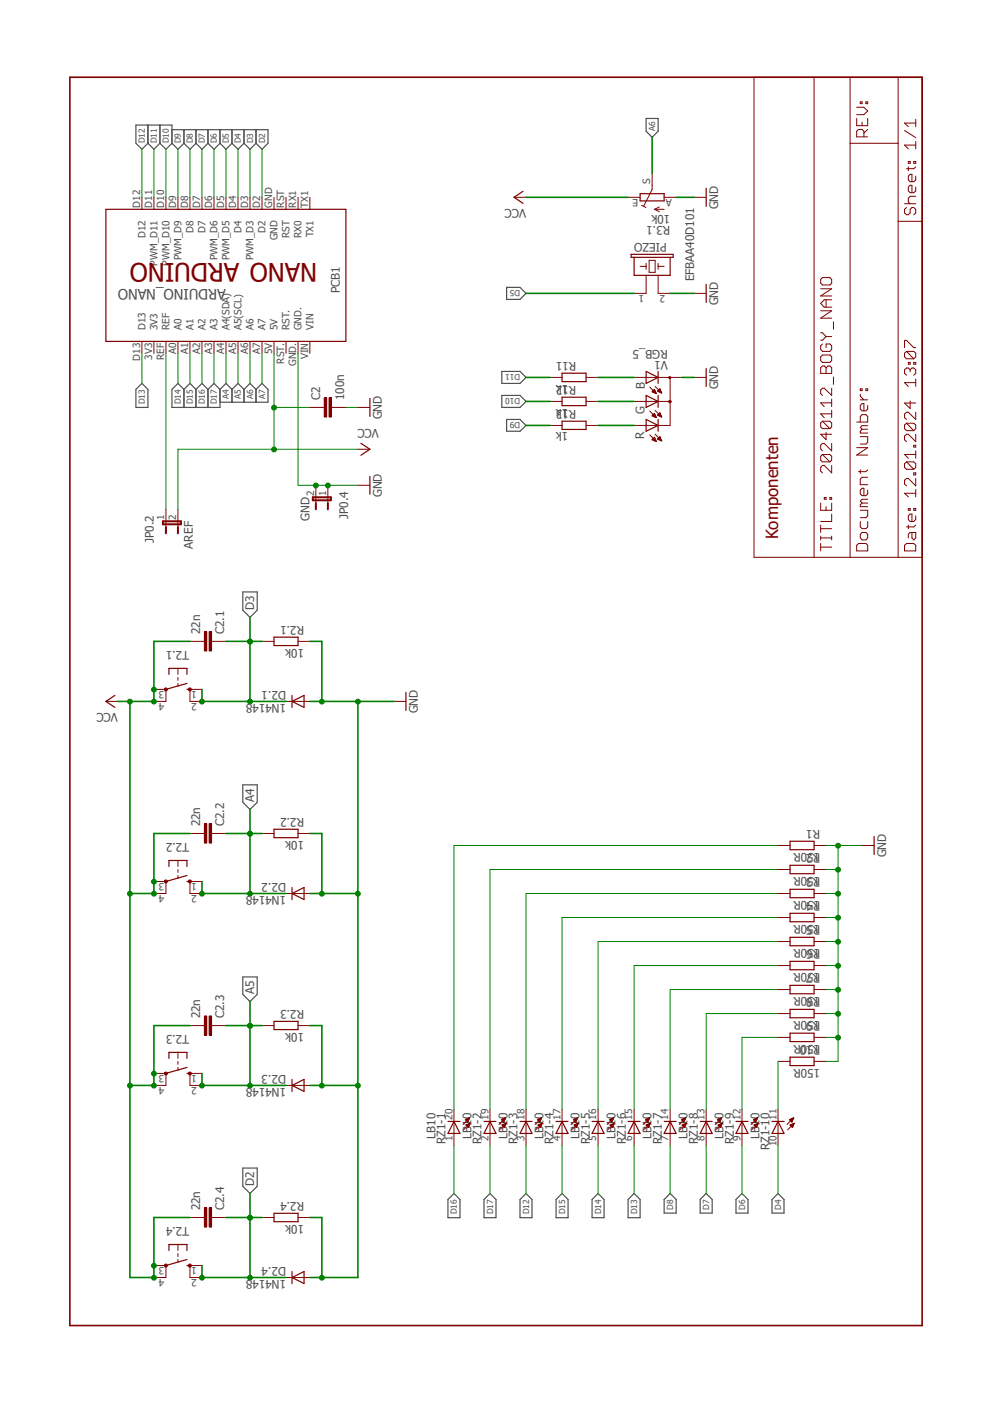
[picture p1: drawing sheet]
<svg xmlns="http://www.w3.org/2000/svg" width="210mm" height="297mm" viewBox="0 0 210 297" stroke-linecap="round" stroke-linejoin="round" font-family="sans-serif">
<defs><g id="words">
<text font-size="5.4" fill="#800000" x="67.1" y="55.7" transform="rotate(-180 67.1 55.7)">NANO ARDUINO</text>
<text font-size="3.6" fill="#800000" x="164.5" y="114.1" transform="rotate(-90 164.5 114.1)">Komponenten</text>
<text font-size="3" fill="#505050" x="47.8" y="61.1" transform="rotate(-180 47.8 61.1)">ARDUINO_NANO</text>
<g font-size="2.5" fill="#505050">
<text x="111.3" y="44.3" transform="rotate(-180 111.3 44.3)">VCC</text>
<text x="141.7" y="45.6" transform="rotate(-180 141.7 45.6)">10k</text>
<text x="141.7" y="47.7" transform="rotate(-180 141.7 47.7)">R3.1</text>
<text x="151.9" y="44.3" transform="rotate(-90 151.9 44.3)">GND</text>
<text x="141" y="51.4" transform="rotate(-180 141 51.4)">PIEZO</text>
<text x="146.8" y="59.5" transform="rotate(-90 146.8 59.5)">EFBAA40D101</text>
<text x="71.9" y="62.1" transform="rotate(-90 71.9 62.1)">PCB1</text>
<text x="151.9" y="64.6" transform="rotate(-90 151.9 64.6)">GND</text>
<text x="121.9" y="76.5" transform="rotate(-180 121.9 76.5)">R11</text>
<text x="141.2" y="74.1" transform="rotate(-180 141.2 74.1)">RGB_5</text>
<text x="141.2" y="76.3" transform="rotate(-180 141.2 76.3)">V1</text>
<text x="120.2" y="81.4" transform="rotate(-180 120.2 81.4)">1k</text>
<text x="121.9" y="81.6" transform="rotate(-180 121.9 81.6)">R12</text>
<text x="136.4" y="82.2" transform="rotate(-90 136.4 82.2)">B</text>
<text x="151.9" y="82.4" transform="rotate(-90 151.9 82.4)">GND</text>
<text x="67.7" y="84.7" transform="rotate(-90 67.7 84.7)">C2</text>
<text x="72.8" y="84.7" transform="rotate(-90 72.8 84.7)">100n</text>
<text x="80.8" y="88.7" transform="rotate(-90 80.8 88.7)">GND</text>
<text x="120.2" y="86.4" transform="rotate(-180 120.2 86.4)">1k</text>
<text x="121.9" y="86.7" transform="rotate(-180 121.9 86.7)">R13</text>
<text x="136.3" y="87.6" transform="rotate(-90 136.3 87.6)">G</text>
<text x="80.1" y="90.8" transform="rotate(-180 80.1 90.8)">VCC</text>
<text x="120.2" y="91.5" transform="rotate(-180 120.2 91.5)">1k</text>
<text x="136.3" y="93" transform="rotate(-90 136.3 93)">R</text>
<text x="80.8" y="105.2" transform="rotate(-90 80.8 105.2)">GND</text>
<text x="65.4" y="110.2" transform="rotate(-90 65.4 110.2)">GND</text>
<text x="73.7" y="109.9" transform="rotate(-90 73.7 109.9)">JP0.4</text>
<text x="32.6" y="114.9" transform="rotate(-90 32.6 114.9)">JP0.2</text>
<text x="40.8" y="116" transform="rotate(-90 40.8 116)">AREF</text>
<text x="53.8" y="129.1" transform="rotate(-90 53.8 129.1)">D3</text>
<text x="40" y="137.7" transform="rotate(-180 40 137.7)">T2.1</text>
<text x="42.3" y="134.2" transform="rotate(-90 42.3 134.2)">22n</text>
<text x="47.4" y="134.2" transform="rotate(-90 47.4 134.2)">C2.1</text>
<text x="64.3" y="137.2" transform="rotate(-180 64.3 137.2)">10k</text>
<text x="64.3" y="132.4" transform="rotate(-180 64.3 132.4)">R2.1</text>
<text x="60.5" y="148.9" transform="rotate(-180 60.5 148.9)">1N4148</text>
<text x="60.5" y="146.1" transform="rotate(-180 60.5 146.1)">D2.1</text>
<text x="24.9" y="150.9" transform="rotate(-180 24.9 150.9)">VCC</text>
<text x="88.4" y="150.9" transform="rotate(-90 88.4 150.9)">GND</text>
<text x="53.8" y="169.7" transform="rotate(-90 53.8 169.7)">A4</text>
<text x="64.3" y="173" transform="rotate(-180 64.3 173)">R2.2</text>
<text x="40" y="178.4" transform="rotate(-180 40 178.4)">T2.2</text>
<text x="42.3" y="174.8" transform="rotate(-90 42.3 174.8)">22n</text>
<text x="47.4" y="174.8" transform="rotate(-90 47.4 174.8)">C2.2</text>
<text x="64.3" y="177.8" transform="rotate(-180 64.3 177.8)">10k</text>
<text x="173.4" y="175.6" transform="rotate(-180 173.4 175.6)">R1</text>
<text x="173.4" y="180.4" transform="rotate(-180 173.4 180.4)">150R</text>
<text x="173.4" y="185.5" transform="rotate(-180 173.4 185.5)">150R</text>
<text x="173.4" y="180.6" transform="rotate(-180 173.4 180.6)">R2</text>
<text x="173.4" y="185.7" transform="rotate(-180 173.4 185.7)">R3</text>
<text x="187.4" y="181.4" transform="rotate(-90 187.4 181.4)">GND</text>
<text x="60.5" y="189.5" transform="rotate(-180 60.5 189.5)">1N4148</text>
<text x="60.5" y="186.7" transform="rotate(-180 60.5 186.7)">D2.2</text>
<text x="173.4" y="190.5" transform="rotate(-180 173.4 190.5)">150R</text>
<text x="173.4" y="190.8" transform="rotate(-180 173.4 190.8)">R4</text>
<text x="173.4" y="195.6" transform="rotate(-180 173.4 195.6)">150R</text>
<text x="173.4" y="195.9" transform="rotate(-180 173.4 195.9)">R5</text>
<text x="173.4" y="200.7" transform="rotate(-180 173.4 200.7)">150R</text>
<text x="173.4" y="201" transform="rotate(-180 173.4 201)">R6</text>
<text x="173.4" y="205.8" transform="rotate(-180 173.4 205.8)">150R</text>
<text x="173.4" y="206" transform="rotate(-180 173.4 206)">R7</text>
<text x="42.3" y="215.4" transform="rotate(-90 42.3 215.4)">22n</text>
<text x="47.4" y="215.4" transform="rotate(-90 47.4 215.4)">C2.3</text>
<text x="53.8" y="210.4" transform="rotate(-90 53.8 210.4)">A5</text>
<text x="64.3" y="213.7" transform="rotate(-180 64.3 213.7)">R2.3</text>
<text x="173.4" y="210.9" transform="rotate(-180 173.4 210.9)">150R</text>
<text x="173.4" y="215.9" transform="rotate(-180 173.4 215.9)">150R</text>
<text x="173.4" y="211.1" transform="rotate(-180 173.4 211.1)">R8</text>
<text x="40" y="218.9" transform="rotate(-180 40 218.9)">T2.3</text>
<text x="64.3" y="218.4" transform="rotate(-180 64.3 218.4)">10k</text>
<text x="173.4" y="221" transform="rotate(-180 173.4 221)">150R</text>
<text x="173.4" y="216.2" transform="rotate(-180 173.4 216.2)">R9</text>
<text x="173.4" y="221.3" transform="rotate(-180 173.4 221.3)">R10</text>
<text x="60.5" y="227.4" transform="rotate(-180 60.5 227.4)">D2.3</text>
<text x="173.4" y="226.1" transform="rotate(-180 173.4 226.1)">150R</text>
<text x="60.5" y="230.2" transform="rotate(-180 60.5 230.2)">1N4148</text>
<text x="92.1" y="240.9" transform="rotate(-90 92.1 240.9)">LB10</text>
<text x="94.2" y="242" transform="rotate(-90 94.2 242)">RZ1-1</text>
<text x="99.7" y="240.9" transform="rotate(-90 99.7 240.9)">LB10</text>
<text x="101.9" y="242" transform="rotate(-90 101.9 242)">RZ1-2</text>
<text x="107.3" y="240.9" transform="rotate(-90 107.3 240.9)">LB10</text>
<text x="109.5" y="242" transform="rotate(-90 109.5 242)">RZ1-3</text>
<text x="114.9" y="240.9" transform="rotate(-90 114.9 240.9)">LB10</text>
<text x="117.1" y="242" transform="rotate(-90 117.1 242)">RZ1-4</text>
<text x="122.6" y="240.9" transform="rotate(-90 122.6 240.9)">LB10</text>
<text x="124.7" y="242" transform="rotate(-90 124.7 242)">RZ1-5</text>
<text x="130.2" y="240.9" transform="rotate(-90 130.2 240.9)">LB10</text>
<text x="132.3" y="242" transform="rotate(-90 132.3 242)">RZ1-6</text>
<text x="137.8" y="240.9" transform="rotate(-90 137.8 240.9)">LB10</text>
<text x="140" y="242" transform="rotate(-90 140 242)">RZ1-7</text>
<text x="145.4" y="240.9" transform="rotate(-90 145.4 240.9)">LB10</text>
<text x="147.6" y="242" transform="rotate(-90 147.6 242)">RZ1-8</text>
<text x="153" y="240.9" transform="rotate(-90 153 240.9)">LB10</text>
<text x="155.2" y="242" transform="rotate(-90 155.2 242)">RZ1-9</text>
<text x="160.6" y="240.9" transform="rotate(-90 160.6 240.9)">LB10</text>
<text x="162.8" y="243.4" transform="rotate(-90 162.8 243.4)">RZ1-10</text>
<text x="53.8" y="251" transform="rotate(-90 53.8 251)">D2</text>
<text x="42.3" y="256" transform="rotate(-90 42.3 256)">22n</text>
<text x="47.4" y="256" transform="rotate(-90 47.4 256)">C2.4</text>
<text x="64.3" y="254.3" transform="rotate(-180 64.3 254.3)">R2.4</text>
<text x="40" y="259.6" transform="rotate(-180 40 259.6)">T2.4</text>
<text x="64.3" y="259.1" transform="rotate(-180 64.3 259.1)">10k</text>
<text x="60.5" y="268" transform="rotate(-180 60.5 268)">D2.4</text>
<text x="60.5" y="270.8" transform="rotate(-180 60.5 270.8)">1N4148</text>
</g>
<g font-size="2.1" fill="#505050">
<text x="137.5" y="38.9" transform="rotate(-90 137.5 38.9)">S</text>
<text x="29.7" y="43.9" transform="rotate(-90 29.7 43.9)">D12</text>
<text x="32.2" y="43.9" transform="rotate(-90 32.2 43.9)">D11</text>
<text x="34.7" y="43.9" transform="rotate(-90 34.7 43.9)">D10</text>
<text x="37.3" y="43.9" transform="rotate(-90 37.3 43.9)">D9</text>
<text x="39.8" y="43.9" transform="rotate(-90 39.8 43.9)">D8</text>
<text x="42.3" y="43.9" transform="rotate(-90 42.3 43.9)">D7</text>
<text x="44.9" y="43.9" transform="rotate(-90 44.9 43.9)">D6</text>
<text x="47.4" y="43.9" transform="rotate(-90 47.4 43.9)">D5</text>
<text x="50" y="43.9" transform="rotate(-90 50 43.9)">D4</text>
<text x="52.5" y="43.9" transform="rotate(-90 52.5 43.9)">D3</text>
<text x="55" y="43.9" transform="rotate(-90 55 43.9)">D2</text>
<text x="57.6" y="43.9" transform="rotate(-90 57.6 43.9)">GND</text>
<text x="60.1" y="43.9" transform="rotate(-90 60.1 43.9)">RST</text>
<text x="62.7" y="43.9" transform="rotate(-90 62.7 43.9)">RX1</text>
<text x="65.2" y="43.9" transform="rotate(-90 65.2 43.9)">TX1</text>
<text x="135" y="42.1" transform="rotate(-180 135 42.1)">E</text>
<text x="142.1" y="42.1" transform="rotate(-180 142.1 42.1)">A</text>
<text x="30.8" y="50.3" transform="rotate(-90 30.8 50.3)">D12</text>
<text x="40.9" y="49.2" transform="rotate(-90 40.9 49.2)">D8</text>
<text x="43.5" y="49.2" transform="rotate(-90 43.5 49.2)">D7</text>
<text x="51.1" y="49.2" transform="rotate(-90 51.1 49.2)">D4</text>
<text x="56.2" y="49.2" transform="rotate(-90 56.2 49.2)">D2</text>
<text x="58.7" y="50.8" transform="rotate(-90 58.7 50.8)">GND</text>
<text x="61.3" y="50.3" transform="rotate(-90 61.3 50.3)">RST</text>
<text x="63.8" y="50.3" transform="rotate(-90 63.8 50.3)">RX0</text>
<text x="66.3" y="50.2" transform="rotate(-90 66.3 50.2)">TX1</text>
<text x="33.3" y="56.2" transform="rotate(-90 33.3 56.2)">PWM_D11</text>
<text x="35.9" y="56.2" transform="rotate(-90 35.9 56.2)">PWM_D10</text>
<text x="38.4" y="55.1" transform="rotate(-90 38.4 55.1)">PWM_D9</text>
<text x="46" y="55.1" transform="rotate(-90 46 55.1)">PWM_D6</text>
<text x="48.6" y="55.1" transform="rotate(-90 48.6 55.1)">PWM_D5</text>
<text x="53.6" y="55.1" transform="rotate(-90 53.6 55.1)">PWM_D3</text>
<text x="136.3" y="62.4" transform="rotate(-180 136.3 62.4)">1</text>
<text x="140.7" y="62.4" transform="rotate(-180 140.7 62.4)">2</text>
<text x="30.8" y="69.9" transform="rotate(-90 30.8 69.9)">D13</text>
<text x="33.3" y="69.9" transform="rotate(-90 33.3 69.9)">3V3</text>
<text x="35.9" y="69.9" transform="rotate(-90 35.9 69.9)">REF</text>
<text x="38.4" y="69.9" transform="rotate(-90 38.4 69.9)">A0</text>
<text x="40.9" y="69.9" transform="rotate(-90 40.9 69.9)">A1</text>
<text x="43.5" y="69.9" transform="rotate(-90 43.5 69.9)">A2</text>
<text x="46" y="69.9" transform="rotate(-90 46 69.9)">A3</text>
<text x="48.6" y="69.9" transform="rotate(-90 48.6 69.9)">A4(SDA)</text>
<text x="51.1" y="69.9" transform="rotate(-90 51.1 69.9)">A5(SCL)</text>
<text x="53.6" y="69.9" transform="rotate(-90 53.6 69.9)">A6</text>
<text x="56.2" y="69.9" transform="rotate(-90 56.2 69.9)">A7</text>
<text x="58.7" y="69.9" transform="rotate(-90 58.7 69.9)">5V</text>
<text x="61.3" y="69.9" transform="rotate(-90 61.3 69.9)">RST.</text>
<text x="63.8" y="69.9" transform="rotate(-90 63.8 69.9)">GND.</text>
<text x="66.3" y="69.9" transform="rotate(-90 66.3 69.9)">VIN</text>
<text x="29.7" y="76.3" transform="rotate(-90 29.7 76.3)">D13</text>
<text x="32.2" y="76.1" transform="rotate(-90 32.2 76.1)">3V3</text>
<text x="34.7" y="76.2" transform="rotate(-90 34.7 76.2)">REF</text>
<text x="37.3" y="75" transform="rotate(-90 37.3 75)">A0</text>
<text x="39.8" y="75" transform="rotate(-90 39.8 75)">A1</text>
<text x="42.3" y="75" transform="rotate(-90 42.3 75)">A2</text>
<text x="44.9" y="75" transform="rotate(-90 44.9 75)">A3</text>
<text x="47.4" y="75" transform="rotate(-90 47.4 75)">A4</text>
<text x="50" y="75" transform="rotate(-90 50 75)">A5</text>
<text x="52.5" y="75" transform="rotate(-90 52.5 75)">A6</text>
<text x="55" y="75" transform="rotate(-90 55 75)">A7</text>
<text x="57.6" y="75" transform="rotate(-90 57.6 75)">5V</text>
<text x="60.1" y="76.9" transform="rotate(-90 60.1 76.9)">RST.</text>
<text x="62.7" y="77.4" transform="rotate(-90 62.7 77.4)">GND.</text>
<text x="65.2" y="76" transform="rotate(-90 65.2 76)">VIN</text>
<text x="66.5" y="104.9" transform="rotate(-90 66.5 104.9)">2</text>
<text x="69" y="104.9" transform="rotate(-90 69 104.9)">1</text>
<text x="34.7" y="109.9" transform="rotate(-90 34.7 109.9)">1</text>
<text x="37.3" y="109.9" transform="rotate(-90 37.3 109.9)">2</text>
<text x="34.7" y="146.2" transform="rotate(-180 34.7 146.2)">3</text>
<text x="34.7" y="148.7" transform="rotate(-180 34.7 148.7)">4</text>
<text x="41.7" y="146.2" transform="rotate(-180 41.7 146.2)">1</text>
<text x="41.7" y="148.7" transform="rotate(-180 41.7 148.7)">2</text>
<text x="34.7" y="186.8" transform="rotate(-180 34.7 186.8)">3</text>
<text x="34.7" y="189.4" transform="rotate(-180 34.7 189.4)">4</text>
<text x="41.7" y="186.8" transform="rotate(-180 41.7 186.8)">1</text>
<text x="41.7" y="189.4" transform="rotate(-180 41.7 189.4)">2</text>
<text x="34.7" y="227.5" transform="rotate(-180 34.7 227.5)">3</text>
<text x="41.7" y="227.5" transform="rotate(-180 41.7 227.5)">1</text>
<text x="34.7" y="230" transform="rotate(-180 34.7 230)">4</text>
<text x="41.7" y="230" transform="rotate(-180 41.7 230)">2</text>
<text x="95.7" y="236.9" transform="rotate(-90 95.7 236.9)">20</text>
<text x="103.3" y="236.9" transform="rotate(-90 103.3 236.9)">19</text>
<text x="110.9" y="236.9" transform="rotate(-90 110.9 236.9)">18</text>
<text x="118.5" y="236.9" transform="rotate(-90 118.5 236.9)">17</text>
<text x="126.1" y="236.9" transform="rotate(-90 126.1 236.9)">16</text>
<text x="133.7" y="236.9" transform="rotate(-90 133.7 236.9)">15</text>
<text x="141.3" y="236.9" transform="rotate(-90 141.3 236.9)">14</text>
<text x="149" y="236.9" transform="rotate(-90 149 236.9)">13</text>
<text x="156.6" y="236.9" transform="rotate(-90 156.6 236.9)">12</text>
<text x="164.2" y="236.9" transform="rotate(-90 164.2 236.9)">11</text>
<text x="95.7" y="241.3" transform="rotate(-90 95.7 241.3)">1</text>
<text x="103.3" y="241.3" transform="rotate(-90 103.3 241.3)">2</text>
<text x="110.9" y="241.3" transform="rotate(-90 110.9 241.3)">3</text>
<text x="118.5" y="241.3" transform="rotate(-90 118.5 241.3)">4</text>
<text x="126.1" y="241.3" transform="rotate(-90 126.1 241.3)">5</text>
<text x="133.7" y="241.3" transform="rotate(-90 133.7 241.3)">6</text>
<text x="141.3" y="241.3" transform="rotate(-90 141.3 241.3)">7</text>
<text x="149" y="241.3" transform="rotate(-90 149 241.3)">8</text>
<text x="156.6" y="241.3" transform="rotate(-90 156.6 241.3)">9</text>
<text x="164.2" y="242.4" transform="rotate(-90 164.2 242.4)">10</text>
<text x="34.7" y="268.1" transform="rotate(-180 34.7 268.1)">3</text>
<text x="41.7" y="268.1" transform="rotate(-180 41.7 268.1)">1</text>
<text x="34.7" y="270.6" transform="rotate(-180 34.7 270.6)">4</text>
<text x="41.7" y="270.6" transform="rotate(-180 41.7 270.6)">2</text>
</g>
<g font-size="1.8" fill="#505050">
<text x="138.6" y="27.8" transform="rotate(-90 138.6 27.8)">A6</text>
<text x="30.6" y="30.3" transform="rotate(-90 30.6 30.3)">D12</text>
<text x="33.2" y="30.3" transform="rotate(-90 33.2 30.3)">D11</text>
<text x="35.7" y="30.3" transform="rotate(-90 35.7 30.3)">D10</text>
<text x="38.3" y="30.3" transform="rotate(-90 38.3 30.3)">D9</text>
<text x="40.8" y="30.3" transform="rotate(-90 40.8 30.3)">D8</text>
<text x="43.4" y="30.3" transform="rotate(-90 43.4 30.3)">D7</text>
<text x="45.9" y="30.3" transform="rotate(-90 45.9 30.3)">D6</text>
<text x="48.4" y="30.3" transform="rotate(-90 48.4 30.3)">D5</text>
<text x="51" y="30.3" transform="rotate(-90 51 30.3)">D4</text>
<text x="53.5" y="30.3" transform="rotate(-90 53.5 30.3)">D3</text>
<text x="56.1" y="30.3" transform="rotate(-90 56.1 30.3)">D2</text>
<text x="110" y="61.4" transform="rotate(-180 110 61.4)">D5</text>
<text x="110" y="79.2" transform="rotate(-180 110 79.2)">D11</text>
<text x="30.6" y="85.5" transform="rotate(-90 30.6 85.5)">D13</text>
<text x="38.3" y="85.5" transform="rotate(-90 38.3 85.5)">D14</text>
<text x="40.8" y="85.5" transform="rotate(-90 40.8 85.5)">D15</text>
<text x="43.4" y="85.5" transform="rotate(-90 43.4 85.5)">D16</text>
<text x="45.9" y="85.5" transform="rotate(-90 45.9 85.5)">D17</text>
<text x="48.4" y="84.4" transform="rotate(-90 48.4 84.4)">A4</text>
<text x="51" y="84.4" transform="rotate(-90 51 84.4)">A5</text>
<text x="53.5" y="84.4" transform="rotate(-90 53.5 84.4)">A6</text>
<text x="56.1" y="84.4" transform="rotate(-90 56.1 84.4)">A7</text>
<text x="110" y="84.3" transform="rotate(-180 110 84.3)">D10</text>
<text x="110" y="89.4" transform="rotate(-180 110 89.4)">D9</text>
<text x="96.6" y="256.9" transform="rotate(-90 96.6 256.9)">D16</text>
<text x="104.3" y="256.9" transform="rotate(-90 104.3 256.9)">D17</text>
<text x="111.9" y="256.9" transform="rotate(-90 111.9 256.9)">D12</text>
<text x="119.5" y="256.9" transform="rotate(-90 119.5 256.9)">D15</text>
<text x="127.1" y="256.9" transform="rotate(-90 127.1 256.9)">D14</text>
<text x="134.7" y="256.9" transform="rotate(-90 134.7 256.9)">D13</text>
<text x="142.4" y="255.9" transform="rotate(-90 142.4 255.9)">D8</text>
<text x="150" y="255.9" transform="rotate(-90 150 255.9)">D7</text>
<text x="157.6" y="255.9" transform="rotate(-90 157.6 255.9)">D6</text>
<text x="165.2" y="255.9" transform="rotate(-90 165.2 255.9)">D4</text>
</g>
</g></defs>
<path d="M14.4 16l181.2 265M195.6 16l-181.2 265" fill="none" stroke="#fff" stroke-width=".21"/>
<g fill="none" stroke="#505050" stroke-width=".25">
<path d="M31.3 30.3l-1.3 1.3-1.3-1.3v-3.8h7.7v3.8M31.3 26.5v3.8M31.3 30.3l1.3 1.3 1.2-1.3M33.8 26.5v3.8M33.8 30.3l1.3 1.3 1.3-1.3M36.4 30.3l1.2 1.3 1.3-1.3M36.4 27.4h20.3v2.9l-1.3 1.3-1.3-1.3M38.9 27.4v2.9M38.9 30.3l1.3 1.3 1.2-1.3M41.4 27.4v2.9M41.4 30.3l1.3 1.3 1.3-1.3M44 30.3l1.3 1.3 1.2-1.3"/>
<path d="M44 27.4v2.9M46.5 27.4v2.9M46.5 30.3l1.3 1.3 1.3-1.3M49.1 27.4v2.9M49.1 30.3l1.2 1.3 1.3-1.3M51.6 27.4v2.9M51.6 30.3l1.3 1.3 1.2-1.3M54.1 27.4v2.9M136.7 25.1h2.5v2.7l-1.3 1.2-1.2-1.2zM106.1 78.6h3.9l1.3 1.2-1.3 1.3h-3.9zM107.1 60.8h2.9l1.3 1.3-1.3 1.2h-2.9zM28.7 82.4l1.3-1.3 1.3 1.3v3.8h-2.6z"/>
<path d="M38.9 82.4l-1.3-1.3-1.2 1.3v3.8h10.1v-3.8M38.9 82.4l1.3-1.3 1.2 1.3M38.9 82.4v3.8M41.4 82.4v3.8M41.4 82.4l1.3-1.3 1.3 1.3M44 82.4v3.8M44 82.4l1.3-1.3 1.2 1.3M46.5 82.4l1.3-1.3 1.3 1.3M49.1 82.4v2.7M49.1 82.4l1.2-1.3 1.3 1.3M51.6 82.4v2.7M51.6 82.4l1.3-1.3 1.2 1.3"/>
<path d="M54.1 82.4l1.3-1.3 1.3 1.3v2.7h-10.2M54.1 82.4v2.7M106.1 83.7h3.9l1.3 1.2-1.3 1.3h-3.9zM107.1 88.7h2.9l1.3 1.3-1.3 1.2h-2.9zM51.4 125.2h3v3.9l-1.5 1.5-1.5-1.5zM51.4 166h3v3.7l-1.5 1.5-1.5-1.5zM51.4 206.7h3v3.7l-1.5 1.5-1.5-1.5zM51.4 247.1h3v3.9l-1.5 1.5-1.5-1.5zM94.7 253.7l1.3-1.2 1.3 1.2v3.9h-2.6zM102.4 253.7l1.2-1.2 1.3 1.2v3.9h-2.5zM110 253.7l1.3-1.2 1.2 1.2v3.9h-2.5zM118.9 252.5l1.2 1.2v3.9h-2.5v-3.9z"/>
<path d="M125.2 253.7l1.3-1.2 1.3 1.2v3.9h-2.6zM132.8 253.7l1.3-1.2 1.3 1.2v3.9h-2.6zM140.5 253.7l1.2-1.2 1.3 1.2v2.9h-2.5zM148.1 253.7l1.3-1.2 1.2 1.2v2.9h-2.5zM155.7 253.7l1.2-1.2 1.3 1.2v2.9h-2.5zM164.5 252.5l1.3 1.2v2.9h-2.5v-2.9z"/>
</g>
<path d="M14.8 16.3h180.2v264.1h-180.2z" fill="none" stroke="#800000" stroke-width=".34"/>
<g fill="none" stroke="#800000" stroke-width=".21">
<path d="M159.5 16.3h35.5v101.6h-35.5zM172.2 16.3v101.6M179.8 16.3v101.6M189.9 16.3v101.6M179.8 30.3h10.1M181.2 25.1v1.5h2.3v-1.5M181.2 22.7h1.5l.8 .8-.8 .8h-1.5M181.9 21.5h.4v.4h-.4zM182.3 25.8v.8M182.7 29v-1.2l-.4-.4h-.7l-.4 .4v1.2h2.3M183.1 21.5h.4v.4h-.4zM183.5 27.4l-.8 .8"/>
<path d="M191.3 27.6l2.4 1.5M192.1 34.2h.4v.3h-.4zM192.1 35.3v.8M193.3 34.2h.4v.3h-.4zM193.7 25.2v1.6M193.7 29.9v1.6M193.7 37.3v.8l-.4 .3h-.8l-.4-.3v-.8l.4-.4h.4v1.5M193.7 39.6v.8l-.4 .4h-.8l-.4-.4v-.8l.4-.4h.4v1.6M193.7 35.3l-.4 .4h-1.6M193.7 30.7h-2.4l.8 .8M193.7 26h-2.4l.8 .8M173.9 58.7h1.6l.4 .4v.8l-.4 .4h-1.6l-.3-.4v-.8z"/>
<path d="M189.9 46.8h5.1M191.3 43.1h2.4M191.7 43.9l-.4 .4v.7l.4 .4h.4l.4-.4v-.7l.4-.4h.4l.4 .4v.7l-.4 .4M193.7 41.5h-1.2l-.4 .5v.7l.4 .4M173.6 75.5l.3-.4h1.6l.4 .4v.8l-.4 .4h-1.6l-.3-.4zM173.6 77.8l.3-.4h.4l.4 .4 .4-.4h.4l.4 .4v1.2h-2.3zM173.6 70.4h.3l.8 .8M173.6 65.7h2.3l-2.3 1.6h2.3M173.6 61.1h2.3l-2.3 1.5h2.3M173.9 72.8l-.3 .4v.7l.3 .4h1.6l.4-.4v-.7l-.4-.4h-.8v.7M174.7 63.4v1.6M174.7 77.8v1.2"/>
<path d="M174.7 71.2l-.8 .8h-.3M174.7 71.2h1.2M175.9 63.4h-1.6l-.7 .8 .7 .8h1.6M176.3 68.1v1.5M176.3 79.8v1.5M191.3 73.5v-1.5h.4l1.6 1.5h.4M191.7 74.3h1.6l.4 .4v.8l-.4 .4M191.7 74.3l-.4 .4v.8l.4 .4h1.6M191.7 74.3l1.6 1.6M192.1 76.7h.4v.3h-.4zM192.5 78.2l.4-.3h.4l.4 .3v.8l-.4 .4M192.5 78.2l-.4-.3h-.4l-.4 .3v.8l.4 .4"/>
<path d="M192.5 78.2v.4M193.3 76.7h.4v.3h-.4zM173.9 96.1l-.3 .4v.8l.3 .4h1.6M173.9 96.1h1.6l.4 .4v.8l-.4 .4M173.9 89.1l-.3 .4v.8l.3 .4h1.6M173.9 89.1h1.6l.4 .4v.8l-.4 .4M173.9 96.1l1.6 1.6M173.9 89.1l1.6 1.6M174.7 91.5v1.5l-1.1-1.1h2.3M175.9 85.2h-2.3l.7 .8M175.9 82.1v1.6l-1.6-1.6h-.4l-.3 .4v.8l.3 .4M175.9 93.8v1.6l-1.6-1.6h-.4l-.3 .4v.8l.3 .4"/>
<path d="M175.9 98.5v1.5l-1.6-1.5h-.4l-.3 .3v.9l.3 .3M175.9 84.5v1.5M175.9 86.8v1.5M175.9 87.5h-2.3l.7 .8M181.2 89.3h2.3v-1.2l-.4-.4h-.8l-.4 .4v1.2M181.2 94.7h2.3l-2.3 1.6h2.3M181.9 92.4h1.6v1.2l-.4 .3h-1.2M181.9 82.3h.4v.3h-.4zM181.9 83.4v.4l.8 .8M181.9 99.4v.8M181.9 84.6h1.6M182.3 90.8l-.4 .4v.4h1.6"/>
<path d="M182.3 90.8h1.2M183.1 82.3h.4v.3h-.4zM183.5 85.8v.7l-.4 .4h-.8l-.4-.4v-.7l.4-.4h.4v1.5M183.5 99.4l-.4 .4h-1.5M183.5 90h-1.2l-.4 .4 .4 .4M191.7 89.5h1.6l.4 .4v.8l-.4 .4M191.7 97.7h1.6l.4 .4v.8l-.4 .4M191.7 89.5l-.4 .4v.8l.4 .4h1.6M191.7 97.7l-.4 .4v.8l.4 .4h1.6M191.7 97.7l1.6 1.6M191.7 89.5l1.6 1.6M192.5 84.8v1.6l-1.2-1.1h2.4"/>
<path d="M193.3 94.2h.4v.4h-.4zM193.7 80.2v1.5M193.7 87.2v1.5l-1.6-1.5h-.4l-.4 .4v.7l.4 .4M193.7 91.9v1.5l-1.6-1.5h-.4l-.4 .3v.8l.4 .4M193.7 95.4v1.5M193.7 96.1h-2.4l.8 .8M193.7 80.9h-2.4l.8 .8M173.6 106.4v1.5h2.3v-1.5M173.6 115.7h2.3M173.6 111.1v1.5M173.6 113.4v.8M173.6 115v1.5"/>
<path d="M173.6 113.8h2.3M173.6 111.8h2.3M174.3 105.2h.4v.4h-.4zM174.7 107.2v.7M175.5 105.2h.4v.4h-.4zM175.9 108.8v1.5h-2.3M175.9 113.4v.8M181.2 115.4l.4-.4h1.5l.4 .4v1.1h-2.3zM181.9 107.9h1.6v1.2l-.4 .4h-1.2M181.9 110.3v1.2l.4 .3h.8l.4-.3v-1.2M182.3 112.6h.8l.4 .4v.8l-.4 .4h-.8l-.4-.4v-.8zM182.3 106.4l-.4 .4v.4h1.6"/>
<path d="M182.3 106.4h1.2M183.5 103.7v.8l-.4 .4h-.8l-.4-.4v-.8l.4-.4h.4v1.6M183.5 101h-1.2l-.4 .3v1.2h1.6M183.5 105.6h-1.2l-.4 .4 .4 .4M191.3 115.4l.4-.4h1.6l.4 .4v1.1h-2.4zM192.1 107.6h.4v.3h-.4zM192.1 111.1v.7M192.9 112.6v1.2l.4 .4 .4-.4v-1.2h-1.2l-.4 .4v.8M193.3 100h.4v.5h-.4zM193.3 107.6h.4v.3h-.4zM193.7 101.2v1.6l-1.6-1.6h-.4l-.4 .4v.8l.4 .4M193.7 103.5v1.6"/>
<path d="M193.7 109.1v.8l-.4 .4h-.8l-.4-.4v-.8l.4-.3h.4v1.5M193.7 111.1l-.4 .4h-1.6M193.7 104.4h-2.4l.8 .7M22.4 148.4h2.5M35.1 145.8v2.6M37.6 141.4v1.3M37.6 143.3v.6M37.6 144.6v.6M40.2 145.8v2.6M83.3 148.4h2.6"/>
</g>
<path d="M24.3 147.1l-1.9 1.3 1.9 1.2M35.7 142.7v-1.3h3.8v1.3M39.5 145.8h.7M39.5 144.6l-4.4 1.2M85.9 146.5v3.8" fill="none" stroke="#800000" stroke-width=".25"/>
<path d="M34.8 145.6l.3-.1 .2 .1 .1 .2-.1 .3h-.5z" fill-rule="evenodd" fill="#800000"/>
<path d="M34.8 145.6l.3-.1 .2 .1 .1 .2-.1 .3h-.5z" fill="none" stroke="#800000" stroke-width=".21"/>
<path d="M39.9 145.6l.3-.1 .2 .1 .1 .2-.1 .3h-.5z" fill-rule="evenodd" fill="#800000"/>
<path d="M42.7 135.7h.5M44.7 135.7h.6M55.4 135.7h2.6M63 135.7h2.5M32.6 145.8h2.5M32.6 148.4h2.5M39.9 145.6l.3-.1 .2 .1 .1 .2-.1 .3h-.5zM40.2 145.8h2.5M40.2 148.4h2.5M60.5 148.4h5" fill="none" stroke="#800000" stroke-width=".21"/>
<path d="M58 134.8h5v1.8h-5zM61.8 148.4l2.5-1.3v2.5zM61.8 147.1v2.5" fill="none" stroke="#800000" stroke-width=".25"/>
<path d="M43.2 133.6h.5v4.1h-.5z" fill-rule="evenodd" fill="#800000"/>
<path d="M43.2 133.6h.5v4.1h-.5z" fill="none" stroke="#800000" stroke-width=".21"/>
<path d="M44.2 133.6h.5v4.1h-.5z" fill-rule="evenodd" fill="#800000"/>
<path d="M40.2 135.7h2.5M44.2 133.6h.5v4.1h-.5zM45.3 135.7h2.5M35.1 227.1v2.5M37.6 222.6v1.3M37.6 224.5v.7M37.6 225.8v.6M40.2 227.1v2.5" fill="none" stroke="#800000" stroke-width=".21"/>
<path d="M35.7 223.9v-1.3h3.8v1.3M39.5 227.1h.7M39.5 225.8l-4.4 1.3" fill="none" stroke="#800000" stroke-width=".25"/>
<path d="M34.8 226.9h.5l.1 .2-.1 .2h-.5z" fill-rule="evenodd" fill="#800000"/>
<path d="M34.8 226.9h.5l.1 .2-.1 .2h-.5z" fill="none" stroke="#800000" stroke-width=".21"/>
<path d="M39.9 226.9h.5l.1 .2-.1 .2h-.5z" fill-rule="evenodd" fill="#800000"/>
<path d="M42.7 217h.5M44.7 217h.6M55.4 217h2.6M63 217h2.5M32.6 227.1h2.5M32.6 229.6h2.5M39.9 226.9h.5l.1 .2-.1 .2h-.5zM40.2 227.1h2.5M40.2 229.6h2.5M60.5 229.6h5" fill="none" stroke="#800000" stroke-width=".21"/>
<path d="M58 216.1h5v1.7h-5zM61.8 229.6l2.5-1.3v2.6zM61.8 228.3v2.6" fill="none" stroke="#800000" stroke-width=".25"/>
<path d="M43.2 214.9h.5v4.1h-.5z" fill-rule="evenodd" fill="#800000"/>
<path d="M43.2 214.9h.5v4.1h-.5z" fill="none" stroke="#800000" stroke-width=".21"/>
<path d="M44.2 214.9h.5v4.1h-.5z" fill-rule="evenodd" fill="#800000"/>
<g fill="none" stroke="#800000" stroke-width=".21">
<path d="M164.5 178.9h2.6M172.2 178.9h2.5M182.3 178.9h2.6M164.5 183.9h2.6M164.5 189h2.6M164.5 194.1h2.6M164.5 199.2h2.6M172.2 183.9h2.5M172.2 189h2.5M172.2 194.1h2.5M172.2 199.2h2.5M40.2 217h2.5"/>
<path d="M44.2 214.9h.5v4.1h-.5zM45.3 217h2.5M164.5 204.3h2.6M164.5 209.3h2.6M164.5 214.4h2.6M164.5 219.5h2.6M172.2 204.3h2.5M172.2 209.3h2.5M172.2 214.4h2.5M172.2 219.5h2.5M96 234.7v7.6M98.5 236.9h.1"/>
<path d="M98.6 238h.1M98.6 236.8v.2M98.6 236.8v.3M98.6 238v.1M98.7 236.7v.5M98.7 237.9v.3M98.8 236.7v.6M98.8 237.9v.4M98.9 236.6v.8M98.9 237.9v.5M99 236.6v.6M99 237.8v.7"/>
<path d="M99.1 236.6v.4M99.1 237.8v.7M99.2 236.6v.2M99.2 237.7v.6M99.3 236.5v.1M99.3 237.7v.3M99.3 236.5l-1.4 1.4M99.3 236.5l-.4 .9M99.3 236.5l-.9 .4 .5 .5M99.4 237.7v.1M99.4 237.6l-1.4 1.4M99.4 237.6l-.3 .9-.5-.5"/>
<path d="M99.4 237.6l-.8 .4M103.6 234.7v7.6M106.1 236.9h.1M106.2 238l.9-.4-.4 .9zM106.2 236.8v.2M106.2 238h.1M106.3 236.8v.3M106.3 238v.1M106.4 236.7v.5M106.4 237.9v.3M106.5 236.7v.6M106.5 237.9v.4"/>
<path d="M106.6 236.6v.8M106.6 237.8v.6M106.6 236.6v.6M106.6 237.8v.7M106.7 236.6v.3M106.7 237.8v.6M106.8 236.5v.3M106.8 237.7v.5M106.9 236.5v.1M106.9 237.7v.3M106.9 236.5l-1.4 1.4M106.9 236.5l-.3 .9"/>
<path d="M106.9 236.5l-.9 .4 .6 .5M107 237.7v.1M107.1 237.6l-1.4 1.4M111.3 234.7v7.6M113.7 236.9h.1M113.7 236.8v.1M113.8 236.8v.3M113.8 238v.1M113.9 236.8v.4M113.9 238v.2M114 236.7v.5M114 237.9v.4"/>
<path d="M114.1 236.7v.6M114.1 237.9v.4M114.2 236.6v.7M114.2 237.8v.6M114.3 236.6v.5M114.3 237.8v.7M114.4 236.6v.3M114.4 237.7v.6M114.5 236.5v.2M114.5 237.7v.4M114.6 236.5l-1.4 1.4M114.6 237.7v.2"/>
<path d="M114.6 236.5l-.4 .9-.5-.5M114.6 236.5l-.9 .4M114.6 237.7h.1M114.7 237.6l-1.4 1.4M114.7 237.6l-.4 .9M114.7 237.6l-.9 .4 .5 .5M118.9 234.7v7.6M121.3 236.9h.1M121.4 236.8v.2M121.5 236.8v.3M121.5 238v.1M121.6 236.7v.5"/>
<path d="M121.6 238v.2M121.7 236.7v.5M121.7 237.9v.4M121.8 236.7v.6M121.8 237.9v.4M121.8 236.6v.7M121.8 237.8v.6M121.9 236.6v.5M121.9 237.8v.7M122 236.6v.3M122 237.7v.6M122.1 236.5v.1"/>
<path d="M122.1 237.7v.4M122.2 236.5l-1.4 1.4M122.2 237.7v.2M122.2 236.5l-.4 .9-.5-.5M122.2 236.5l-.9 .4M122.3 237.6v.1M122.3 237.6l-1.4 1.4M122.3 237.6l-.4 .9M122.3 237.6l-.9 .4 .5 .5M126.5 234.7v7.6M128.9 236.9l.9-.4-.4 .9zM128.9 236.9h.1"/>
<path d="M129 236.8v.2M129 238h.1M129.1 236.8v.3M129.1 238v.1M129.2 236.7v.5M129.2 237.9v.3M129.3 236.7v.6M129.3 237.9v.4M129.4 236.6v.8M129.4 237.9v.5M129.5 236.6v.6M129.5 237.8v.7"/>
<path d="M129.6 236.6v.4M129.6 237.8v.6M129.7 236.6v.2M129.7 237.7v.6M129.8 236.5v.1M129.8 237.7v.3M129.8 236.5l-1.4 1.4M129.8 237.7v.1M129.9 237.6l-1.4 1.4M129.9 237.6l-.4 .9-.5-.5M129.9 237.6l-.9 .4M134.1 234.7v7.6"/>
<path d="M136.6 236.9h.1M136.7 236.8v.2M136.7 238h.1M136.8 236.8v.3M136.8 238v.1M136.9 236.7v.5M136.9 237.9v.3M136.9 236.7v.6M136.9 237.9v.4M137 236.6v.8M137 237.8v.6M137.1 236.6v.6"/>
<path d="M137.1 237.8v.7M137.2 236.6v.3M137.2 237.8v.6M137.3 236.5v.2M137.3 237.7v.5M137.4 237.7v.3M137.4 236.5h.1M137.4 236.5l-1.4 1.4M137.4 236.5l-.4 .9M137.4 236.5l-.9 .4 .5 .5M137.5 237.7v.1M137.5 237.6l-1.4 1.4"/>
<path d="M137.5 237.6l-.3 .9-.5-.5M137.5 237.6l-.8 .4M141.7 234.7v7.6M144.1 236.9h.1M144.2 236.8v.2M144.3 236.8v.3M144.3 238v.1M144.4 236.8v.4M144.4 238v.2M144.5 236.7v.5M144.5 237.9v.4M144.6 236.7v.6"/>
<path d="M144.6 237.9v.4M144.7 236.6v.7M144.7 237.8v.6M144.7 236.6v.5M144.7 237.8v.7M144.8 236.6v.3M144.8 237.7v.6M144.9 236.5v.2M144.9 237.7v.4M145 236.5l-1.4 1.4M145 237.7v.2M145 236.5l-.3 .9-.6-.5"/>
<path d="M145 236.5l-.9 .4M145.1 237.7h.1M145.2 237.6l-1.4 1.4M145.2 237.6l-.4 .9-.5-.5M145.2 237.6l-.9 .4M149.4 234.7v7.6M151.8 236.9h.1M151.8 236.8v.2M151.9 236.8v.3M151.9 238v.1M152 236.7v.5M152 238v.2"/>
<path d="M152.1 236.7v.5M152.1 237.9v.4M152.2 236.7v.6M152.2 237.9v.4M152.3 236.6v.6M152.3 237.8v.7M152.4 236.6v.5M152.4 237.8v.7M152.5 236.6v.3M152.5 237.7v.6M152.6 236.5v.1M152.6 237.7v.4"/>
<path d="M152.6 236.5l-1.3 1.4M152.6 236.5l-.4 .9-.5-.5M152.6 236.5l-.9 .4M152.7 237.7v.2M152.7 237.6l-1.3 1.4M152.7 237.6l-.3 .9M152.7 237.6l-.9 .4 .6 .5M152.7 237.6v.1M156.9 234.7v7.6M159.4 236.9h.1M159.5 238l.9-.4-.4 .9zM159.5 236.8v.2"/>
<path d="M159.5 238h.1M159.6 236.8v.3M159.6 238v.1M159.7 236.7v.5M159.7 237.9v.3M159.8 236.7v.6M159.8 237.9v.4M159.9 236.6v.8M159.9 237.9v.5M159.9 236.6v.6M159.9 237.8v.7M160 236.6v.4"/>
<path d="M160 237.8v.6M160.1 236.6v.2M160.1 237.7v.5M160.2 236.5v.1M160.2 237.7v.3M160.2 236.5l-1.4 1.4M160.2 236.5l-.3 .9M160.2 236.5l-.9 .4 .6 .5M160.3 237.7v.1M160.4 237.6l-1.4 1.4M164.5 234.7v7.6M164.5 224.5h2.6"/>
<path d="M167 236.9l.9-.4-.4 .9zM167 236.9h.1M167.1 236.8v.2M167.1 238h.1M167.2 236.8v.3M167.2 238v.1M167.3 236.7v.5M167.3 237.9v.3M167.4 236.7v.6M167.4 237.9v.4M167.5 236.6v.8M167.5 237.8v.6"/>
<path d="M167.6 236.6v.6M167.6 237.8v.7M167.7 236.6v.3M167.7 237.8v.6M167.8 236.5v.2M167.8 237.7v.5M167.9 236.5h.1M167.9 236.5l-1.4 1.4M167.9 237.7v.3M167.9 237.7h.1M168 237.6l-1.4 1.4M168 237.6l-.4 .9"/>
<path d="M168 237.6l-.9 .4 .5 .5M172.2 224.5h2.5M35.1 267.7v2.6M37.6 263.3v1.2M37.6 265.2v.6M37.6 266.4v.7M40.2 267.7v2.6"/>
</g>
<g fill="none" stroke="#800000" stroke-width=".25">
<path d="M167.1 178h5.1v1.7h-5.1zM184.9 177v3.8M167.1 183h5.1v1.8h-5.1zM167.1 188.1h5.1v1.8h-5.1zM167.1 193.2h5.1v1.8h-5.1zM167.1 198.3h5.1v1.8h-5.1zM167.1 203.4h5.1v1.7h-5.1zM167.1 208.4h5.1v1.8h-5.1zM167.1 213.5h5.1v1.8h-5.1zM167.1 218.6h5.1v1.7h-5.1zM94.7 237.2h2.6M96 237.2l1.3 2.6h-2.6z"/>
<path d="M102.4 237.2h2.5M103.6 237.2l1.3 2.6h-2.5zM110 237.2h2.5M111.3 237.2l1.2 2.6h-2.5zM117.6 237.2h2.5M118.9 237.2l1.2 2.6h-2.5zM125.2 237.2h2.6M126.5 237.2l1.3 2.6h-2.6zM132.8 237.2h2.6M134.1 237.2l1.3 2.6h-2.6zM140.5 237.2h2.5M141.7 237.2l1.3 2.6h-2.5z"/>
<path d="M148.1 237.2h2.5M149.4 237.2l1.2 2.6h-2.5zM155.7 237.2h2.5M156.9 237.2l1.3 2.6h-2.5zM163.3 237.2h2.5M164.5 237.2l1.3 2.6h-2.5zM167.1 223.6h5.1v1.8h-5.1zM35.7 264.5v-1.2h3.8v1.2M39.5 267.7h.7M39.5 266.4l-4.4 1.3"/>
</g>
<path d="M34.8 267.5l.3-.1 .2 .1 .1 .2-.1 .3h-.5z" fill-rule="evenodd" fill="#800000"/>
<path d="M34.8 267.5l.3-.1 .2 .1 .1 .2-.1 .3h-.5z" fill="none" stroke="#800000" stroke-width=".21"/>
<path d="M39.9 267.5l.3-.1 .2 .1 .1 .2-.1 .3h-.5z" fill-rule="evenodd" fill="#800000"/>
<path d="M42.7 257.6h.5M44.7 257.6h.6M55.4 257.6h2.6M63 257.6h2.5M32.6 267.7h2.5M32.6 270.3h2.5M39.9 267.5l.3-.1 .2 .1 .1 .2-.1 .3h-.5zM40.2 267.7h2.5M40.2 270.3h2.5M60.5 270.3h5" fill="none" stroke="#800000" stroke-width=".21"/>
<path d="M58 256.7h5v1.7h-5zM61.8 270.3l2.5-1.3v2.5zM61.8 269v2.5" fill="none" stroke="#800000" stroke-width=".25"/>
<path d="M43.2 255.5h.5v4.1h-.5z" fill-rule="evenodd" fill="#800000"/>
<path d="M43.2 255.5h.5v4.1h-.5z" fill="none" stroke="#800000" stroke-width=".21"/>
<path d="M44.2 255.5h.5v4.1h-.5z" fill-rule="evenodd" fill="#800000"/>
<path d="M35.1 186.5v2.5M37.6 182v1.3M37.6 183.9v.7M37.6 185.2v.6M40.2 186.5v2.5M40.2 257.6h2.5M44.2 255.5h.5v4.1h-.5zM45.3 257.6h2.5" fill="none" stroke="#800000" stroke-width=".21"/>
<path d="M35.7 183.3v-1.3h3.8v1.3M39.5 186.5h.7M39.5 185.2l-4.4 1.3" fill="none" stroke="#800000" stroke-width=".25"/>
<path d="M34.8 186.2h.5l.1 .3-.1 .2-.2 .1-.3-.1z" fill-rule="evenodd" fill="#800000"/>
<path d="M34.8 186.2h.5l.1 .3-.1 .2-.2 .1-.3-.1z" fill="none" stroke="#800000" stroke-width=".21"/>
<path d="M39.9 186.2h.5l.1 .3-.1 .2-.2 .1-.3-.1z" fill-rule="evenodd" fill="#800000"/>
<path d="M42.7 176.3h.5M44.7 176.3h.6M55.4 176.3h2.6M63 176.3h2.5M32.6 186.5h2.5M32.6 189h2.5M39.9 186.2h.5l.1 .3-.1 .2-.2 .1-.3-.1zM40.2 186.5h2.5M40.2 189h2.5M60.5 189h5" fill="none" stroke="#800000" stroke-width=".21"/>
<path d="M58 175.4h5v1.8h-5zM61.8 189l2.5-1.3v2.6zM61.8 187.7v2.6" fill="none" stroke="#800000" stroke-width=".25"/>
<path d="M43.2 174.3h.5v4.1h-.5z" fill-rule="evenodd" fill="#800000"/>
<path d="M43.2 174.3h.5v4.1h-.5z" fill="none" stroke="#800000" stroke-width=".21"/>
<path d="M44.2 174.3h.5v4.1h-.5z" fill-rule="evenodd" fill="#800000"/>
<g fill="none" stroke="#800000" stroke-width=".21">
<path d="M137.9 36.7v3.4l-1.8 3.5M108.7 41.7h2.6M132.8 41.7h2.6M135.4 56.3h1.3M135.7 43.4l.9 .5M136.7 58.3v3.8h-2.6M136.7 55.7v1.3M137.3 55.1h1.3v2.5h-1.3zM138.4 44.3h2.1M138.4 44.3l1 .5M139.2 58.3v3.8h2.5M139.2 56.3h1.3"/>
<path d="M139.2 55.7v1.3M139.4 43.8l-1 .5M140.5 41.7h2.5M146.8 41.7h2.6M116.3 79.8h2.6M124 79.8h2.5M134.1 79.8h10.2M141.7 79.8v10.2h-7.6M146.8 62.1h2.6M116.3 84.9h2.6M116.3 90h2.6M124 84.9h2.5"/>
<path d="M124 90h2.5M134.1 84.9h7.6M137.4 81.9l1.4 1.4M137.4 87l1.4 1.3M137.4 92l1.4 1.4M137.9 82.8v.1M137.9 87.9v.1M137.9 93h.1M137.9 82.9l.9 .4M137.9 82.9l.5-.5 .4 .9M137.9 88l.9 .3M137.9 88l.5-.5 .4 .8"/>
<path d="M137.9 93l.9 .4M137.9 93l.5-.5 .4 .9M138 82.8v.1M138 87.8v.2M138 92.9v.1M138.1 82.7v.2M138.1 87.8v.2M138.1 92.8v.3M138.2 82.6v.4M138.2 87.7v.4M138.2 92.8v.3M138.3 82.5v.5"/>
<path d="M138.3 87.6v.5M138.3 92.7v.5M138.3 82.4v.7M138.3 87.5v.6M138.3 92.6v.6M138.4 82.4v.7M138.4 87.5v.7M138.4 92.6v.7M138.5 82.6v.5M138.5 87.7v.5M138.5 92.8v.5M138.6 81.7l1.4 1.4"/>
<path d="M138.6 86.8l1.4 1.4M138.6 91.9l1.4 1.4M138.6 82.8v.4M138.6 87.9v.4M138.6 93v.3M138.7 83.1v.1M138.7 88.1v.2M138.7 93.2v.2M139.1 82.8l.9 .3M139.1 82.8l.5-.5 .4 .8M139.1 82.7v.1M139.1 87.8h.1"/>
<path d="M139.1 92.9h.1M139.1 87.8l.9 .4M139.1 87.8l.5-.5 .4 .9M139.1 92.9l.9 .4M139.1 92.9l.5-.5 .4 .9M139.1 82.6v.2M139.1 87.7v.2M139.1 92.8v.2M139.2 82.5v.3M139.2 87.6v.3M139.2 92.7v.3M139.3 82.5v.3"/>
<path d="M139.3 87.5v.4M139.3 92.6v.4M139.4 82.4v.5M139.4 87.5v.5M139.4 92.5v.5M139.5 82.3v.6M139.5 87.4v.6M139.5 92.5v.6M139.6 82.3v.7M139.6 87.4v.7M139.6 92.5v.6M139.7 82.5v.5"/>
<path d="M139.7 87.6v.5M139.7 92.7v.5M139.8 82.8v.3M139.8 87.8v.3M139.8 92.9v.3M139.9 83v.1M139.9 88.1v.1M139.9 93.1v.2M40.2 176.3h2.5M44.2 174.3h.5v4.1h-.5zM45.3 176.3h2.5"/>
<circle cx="141.7" cy="85" r=".21"/>
</g>
<g fill="none" stroke="#800000" stroke-width=".25">
<path d="M149.4 39.8v3.8M110.6 40.5l-1.9 1.2 1.9 1.3M133.5 53.8h8.9v.6h-8.9zM134.1 54.4v3.9h7.6v-3.9M135.4 41h5.1v1.5h-5.1zM118.9 79h5.1v1.7h-5.1zM136.7 78.6l2.5 1.2-2.5 1.3zM139.2 78.6v2.5M149.4 60.2v3.8M118.9 84h5.1v1.8h-5.1zM118.9 89.1h5.1v1.7h-5.1zM136.7 83.7l2.5 1.2-2.5 1.3z"/>
<path d="M136.7 88.7l2.5 1.3-2.5 1.2zM139.2 83.7v2.5M139.2 88.7v2.5"/>
</g>
<circle cx="141.6" cy="79.9" r=".21" fill="#800000"/>
<circle cx="141.6" cy="79.9" r=".21" fill="none" stroke="#800000" stroke-width=".21"/>
<circle cx="141.7" cy="85" r=".25" fill="#800000"/>
<g fill="none" stroke="#800000" stroke-width=".21">
<path d="M30 41.7v2.6M32.6 41.7v2.6M35.1 41.7v2.6M37.6 41.7v2.6M40.2 41.7v2.6M42.7 41.7v2.6M45.3 41.7v2.6M47.8 41.7v2.6M50.3 41.7v2.6M52.9 41.7v2.6M55.4 41.7v2.6M58 41.7v2.6"/>
<path d="M60.5 41.7v2.6M63 41.7v2.6M65.5 41.7v2.6M30 72.2v2.6M32.6 72.2v2.6M35.1 72.2v2.6M37.6 72.2v2.6M40.2 72.2v2.6M42.7 72.2v2.6M45.3 72.2v2.6M47.8 72.2v2.6M50.3 72.2v2.6"/>
<path d="M52.9 72.2v2.6M55.4 72.2v2.6M58 72.2v2.6M60.5 72.2v2.6M63 72.2v2.6M65.5 72.2v2.6M146.8 79.8h2.6M68.1 86.2h.5M70.1 86.2h.5M75.7 95h2.5M35.1 107.7v3.8M37.6 107.7v3.8"/>
<path d="M75.7 102.7h2.5"/>
<circle cx="141.7" cy="85" r=".25"/>
</g>
<path d="M22.4 44.3h50.8v27.9h-50.8zM149.4 77.9v3.8M76.3 93.8l1.9 1.2-1.9 1.3M78.2 100.8v3.8" fill="none" stroke="#800000" stroke-width=".25"/>
<path d="M34.5 110.3h3.8v.6h-3.8zM35.1 111.5v1.3M37.6 111.5v1.3" fill="none" stroke="#800000" stroke-width=".42"/>
<path d="M69.6 84.2h.5v4h-.5z" fill-rule="evenodd" fill="#800000"/>
<path d="M69.6 84.2h.5v4h-.5z" fill="none" stroke="#800000" stroke-width=".21"/>
<path d="M68.6 84.2h.5v4h-.5z" fill-rule="evenodd" fill="#800000"/>
<path d="M65.5 86.2h2.6M68.6 84.2h.5v4h-.5zM70.6 86.2h2.6M75.7 86.2h2.5M66.8 102.7v3.8M69.3 102.7v3.8" fill="none" stroke="#800000" stroke-width=".21"/>
<path d="M78.2 84.3v3.8" fill="none" stroke="#800000" stroke-width=".25"/>
<path d="M66.2 105.2h3.8v.6h-3.8zM66.8 106.5v1.2M69.3 106.5v1.2" fill="none" stroke="#800000" stroke-width=".42"/>
<path d="M68.1 135.7v12.7h15.2M75.7 189v40.6" fill="none" stroke="#008000" stroke-width=".34"/>
<circle cx="68.1" cy="148.4" r=".51" fill="#008000"/>
<circle cx="68.1" cy="148.4" r=".51" fill="none" stroke="#008000" stroke-width=".21"/>
<path d="M65.5 135.7h2.6M65.5 148.4h2.6M68.1 217v12.6h7.6" fill="none" stroke="#008000" stroke-width=".34"/>
<circle cx="68.1" cy="229.7" r=".51" fill="#008000"/>
<circle cx="68.1" cy="229.7" r=".51" fill="none" stroke="#008000" stroke-width=".21"/>
<path d="M75.7 148.4v40.6M65.5 217h2.6M65.5 229.6h2.6M75.7 229.6v40.7h-7.6v-12.7" fill="none" stroke="#008000" stroke-width=".34"/>
<circle cx="68.1" cy="270.3" r=".51" fill="#008000"/>
<circle cx="68.1" cy="270.3" r=".51" fill="none" stroke="#008000" stroke-width=".21"/>
<path d="M68.1 176.3v12.7h7.6M65.5 257.6h2.6M65.5 270.3h2.6" fill="none" stroke="#008000" stroke-width=".34"/>
<circle cx="68.1" cy="189.1" r=".51" fill="#008000"/>
<circle cx="68.1" cy="189.1" r=".51" fill="none" stroke="#008000" stroke-width=".21"/>
<path d="M65.5 176.3h2.6M65.5 189h2.6" fill="none" stroke="#008000" stroke-width=".34"/>
<circle cx="75.7" cy="148.4" r=".51" fill="#008000"/>
<circle cx="75.7" cy="148.4" r=".51" fill="none" stroke="#008000" stroke-width=".21"/>
<circle cx="75.7" cy="229.7" r=".51" fill="#008000"/>
<circle cx="75.7" cy="229.7" r=".51" fill="none" stroke="#008000" stroke-width=".21"/>
<circle cx="75.7" cy="189.1" r=".51" fill="#008000"/>
<g fill="none" stroke="#008000" stroke-width=".21">
<path d="M174.7 214.4h2.5v10.1h-2.5M174.7 219.5h2.5"/>
<circle cx="75.7" cy="189.1" r=".51"/>
</g>
<circle cx="177.2" cy="219.5" r=".51" fill="#008000"/>
<g fill="none" stroke="#008000" stroke-width=".21">
<path d="M174.7 209.3h2.5v5.1"/>
<circle cx="177.2" cy="219.5" r=".51"/>
</g>
<circle cx="177.2" cy="214.5" r=".51" fill="#008000"/>
<g fill="none" stroke="#008000" stroke-width=".21">
<path d="M174.7 204.3h2.5v5"/>
<circle cx="177.2" cy="214.5" r=".51"/>
</g>
<circle cx="177.2" cy="209.4" r=".51" fill="#008000"/>
<g fill="none" stroke="#008000" stroke-width=".21">
<path d="M174.7 199.2h2.5v5.1"/>
<circle cx="177.2" cy="209.4" r=".51"/>
</g>
<circle cx="177.2" cy="204.3" r=".51" fill="#008000"/>
<g fill="none" stroke="#008000" stroke-width=".21">
<path d="M174.7 194.1h2.5v5.1"/>
<circle cx="177.2" cy="204.3" r=".51"/>
</g>
<circle cx="177.2" cy="199.2" r=".51" fill="#008000"/>
<g fill="none" stroke="#008000" stroke-width=".21">
<path d="M174.7 189h2.5v5.1"/>
<circle cx="177.2" cy="199.2" r=".51"/>
</g>
<circle cx="177.2" cy="194.1" r=".51" fill="#008000"/>
<g fill="none" stroke="#008000" stroke-width=".21">
<path d="M174.7 183.9h2.5v5.1"/>
<circle cx="177.2" cy="194.1" r=".51"/>
</g>
<circle cx="177.2" cy="189.1" r=".51" fill="#008000"/>
<g fill="none" stroke="#008000" stroke-width=".21">
<path d="M174.7 178.9h2.5v5"/>
<circle cx="177.2" cy="189.1" r=".51"/>
</g>
<circle cx="177.2" cy="184" r=".51" fill="#008000"/>
<g fill="none" stroke="#008000" stroke-width=".21">
<path d="M177.2 178.9h5.1"/>
<circle cx="177.2" cy="184" r=".51"/>
</g>
<circle cx="177.2" cy="178.9" r=".51" fill="#008000"/>
<g fill="none" stroke="#008000" stroke-width=".21">
<path d="M63 74.8v27.9h12.7"/>
<circle cx="177.2" cy="178.9" r=".51"/>
</g>
<path d="M143 41.7h3.8M141.7 62.1h5.1M144.3 79.8h2.5" fill="none" stroke="#008000" stroke-width=".34"/>
<circle cx="69.3" cy="102.7" r=".51" fill="#008000"/>
<circle cx="69.3" cy="102.7" r=".51" fill="none" stroke="#008000" stroke-width=".21"/>
<circle cx="66.8" cy="102.7" r=".51" fill="#008000"/>
<g fill="none" stroke="#008000" stroke-width=".21">
<path d="M73.2 86.2h2.5"/>
<circle cx="66.8" cy="102.7" r=".51"/>
</g>
<path d="M24.9 148.4h2.6M27.5 189v40.6h5.1v-12.6h7.6" fill="none" stroke="#008000" stroke-width=".34"/>
<circle cx="32.5" cy="227.1" r=".51" fill="#008000"/>
<circle cx="32.5" cy="227.1" r=".51" fill="none" stroke="#008000" stroke-width=".21"/>
<circle cx="32.5" cy="229.7" r=".51" fill="#008000"/>
<circle cx="32.5" cy="229.7" r=".51" fill="none" stroke="#008000" stroke-width=".21"/>
<path d="M32.6 145.8v2.6h-5.1" fill="none" stroke="#008000" stroke-width=".34"/>
<circle cx="32.5" cy="148.4" r=".51" fill="#008000"/>
<circle cx="32.5" cy="148.4" r=".51" fill="none" stroke="#008000" stroke-width=".21"/>
<path d="M32.6 135.7v10.1" fill="none" stroke="#008000" stroke-width=".34"/>
<circle cx="32.5" cy="145.9" r=".51" fill="#008000"/>
<circle cx="32.5" cy="145.9" r=".51" fill="none" stroke="#008000" stroke-width=".21"/>
<path d="M32.6 135.7h7.6M27.5 148.4v40.6h5.1v-12.7h7.6M27.5 229.6v40.7" fill="none" stroke="#008000" stroke-width=".34"/>
<circle cx="32.5" cy="186.5" r=".51" fill="#008000"/>
<circle cx="32.5" cy="186.5" r=".51" fill="none" stroke="#008000" stroke-width=".21"/>
<circle cx="32.5" cy="189.1" r=".51" fill="#008000"/>
<circle cx="32.5" cy="189.1" r=".51" fill="none" stroke="#008000" stroke-width=".21"/>
<path d="M32.6 267.7v2.6h-5.1" fill="none" stroke="#008000" stroke-width=".34"/>
<circle cx="32.5" cy="270.3" r=".51" fill="#008000"/>
<circle cx="32.5" cy="270.3" r=".51" fill="none" stroke="#008000" stroke-width=".21"/>
<path d="M32.6 257.6v10.1" fill="none" stroke="#008000" stroke-width=".34"/>
<circle cx="32.5" cy="267.8" r=".51" fill="#008000"/>
<circle cx="32.5" cy="267.8" r=".51" fill="none" stroke="#008000" stroke-width=".21"/>
<path d="M32.6 257.6h7.6" fill="none" stroke="#008000" stroke-width=".34"/>
<circle cx="27.5" cy="148.4" r=".51" fill="#008000"/>
<circle cx="27.5" cy="148.4" r=".51" fill="none" stroke="#008000" stroke-width=".21"/>
<circle cx="27.5" cy="229.7" r=".51" fill="#008000"/>
<circle cx="27.5" cy="229.7" r=".51" fill="none" stroke="#008000" stroke-width=".21"/>
<circle cx="27.5" cy="189.1" r=".51" fill="#008000"/>
<g fill="none" stroke="#008000" stroke-width=".21">
<path d="M58 95h17.7"/>
<circle cx="27.5" cy="189.1" r=".51"/>
</g>
<path d="M111.3 41.7h21.5" fill="none" stroke="#008000" stroke-width=".34"/>
<circle cx="57.9" cy="95.1" r=".51" fill="#008000"/>
<g fill="none" stroke="#008000" stroke-width=".21">
<path d="M58 74.8v11.4h7.5M58 95h-20.4v12.7"/>
<circle cx="57.9" cy="95.1" r=".51"/>
</g>
<circle cx="57.9" cy="86.2" r=".51" fill="#008000"/>
<g fill="none" stroke="#008000" stroke-width=".21">
<path d="M58 86.2v8.8"/>
<circle cx="57.9" cy="86.2" r=".51"/>
</g>
<path d="M47.8 176.3h7.6M52.9 176.3v12.7" fill="none" stroke="#008000" stroke-width=".34"/>
<circle cx="52.9" cy="176.4" r=".51" fill="#008000"/>
<circle cx="52.9" cy="176.4" r=".51" fill="none" stroke="#008000" stroke-width=".21"/>
<path d="M52.9 171.2v5.1M52.9 189h7.6" fill="none" stroke="#008000" stroke-width=".34"/>
<circle cx="52.9" cy="176.4" r=".51" fill="#008000"/>
<circle cx="52.9" cy="176.4" r=".51" fill="none" stroke="#008000" stroke-width=".21"/>
<path d="M42.7 189h10.2" fill="none" stroke="#008000" stroke-width=".34"/>
<circle cx="52.9" cy="189.1" r=".51" fill="#008000"/>
<circle cx="52.9" cy="189.1" r=".51" fill="none" stroke="#008000" stroke-width=".21"/>
<path d="M42.7 186.5v2.5" fill="none" stroke="#008000" stroke-width=".34"/>
<circle cx="42.7" cy="189.1" r=".51" fill="#008000"/>
<g fill="none" stroke="#008000" stroke-width=".21">
<path d="M47.8 74.8v6.3M164.5 178.9h-68.5v55.8M164.5 183.9h-60.9v50.8M164.5 189h-53.2v45.7M164.5 194.1h-45.6v40.6M164.5 199.2h-38v35.5M164.5 204.3h-30.4v30.4M164.5 209.3h-22.8v25.4M164.5 214.4h-15.1v20.3M164.5 219.5h-7.6v15.2M164.5 224.5v10.2"/>
<circle cx="42.7" cy="189.1" r=".51"/>
</g>
<path d="M47.8 217h7.6M52.9 217v12.6" fill="none" stroke="#008000" stroke-width=".34"/>
<circle cx="52.9" cy="217" r=".51" fill="#008000"/>
<circle cx="52.9" cy="217" r=".51" fill="none" stroke="#008000" stroke-width=".21"/>
<path d="M52.9 211.9v5.1M52.9 229.6h7.6" fill="none" stroke="#008000" stroke-width=".34"/>
<circle cx="52.9" cy="217" r=".51" fill="#008000"/>
<circle cx="52.9" cy="217" r=".51" fill="none" stroke="#008000" stroke-width=".21"/>
<path d="M42.7 229.6h10.2" fill="none" stroke="#008000" stroke-width=".34"/>
<circle cx="52.9" cy="229.7" r=".51" fill="#008000"/>
<circle cx="52.9" cy="229.7" r=".51" fill="none" stroke="#008000" stroke-width=".21"/>
<path d="M42.7 227.1v2.5" fill="none" stroke="#008000" stroke-width=".34"/>
<circle cx="42.7" cy="229.7" r=".51" fill="#008000"/>
<g fill="none" stroke="#008000" stroke-width=".21">
<path d="M30 31.6v10.1M32.6 31.6v10.1M35.1 31.6v10.1M37.6 31.6v10.1M47.8 31.6v10.1M30 74.8v6.3M37.6 74.8v6.3M40.2 74.8v6.3M50.3 74.8v6.3M111.3 242.3v10.2M118.9 242.3v10.2M126.5 242.3v10.2"/>
<path d="M134.1 242.3v10.2"/>
<circle cx="42.7" cy="229.7" r=".51"/>
</g>
<path d="M111.3 79.8h5M111.3 62.1h22.8M111.3 84.9h5M111.3 90h5M47.8 135.7h7.6M52.9 135.7v12.7" fill="none" stroke="#008000" stroke-width=".34"/>
<circle cx="52.9" cy="135.7" r=".51" fill="#008000"/>
<circle cx="52.9" cy="135.7" r=".51" fill="none" stroke="#008000" stroke-width=".21"/>
<path d="M52.9 130.6v5.1M52.9 148.4h7.6" fill="none" stroke="#008000" stroke-width=".34"/>
<circle cx="52.9" cy="135.7" r=".51" fill="#008000"/>
<circle cx="52.9" cy="135.7" r=".51" fill="none" stroke="#008000" stroke-width=".21"/>
<path d="M42.7 148.4h10.2" fill="none" stroke="#008000" stroke-width=".34"/>
<circle cx="52.9" cy="148.4" r=".51" fill="#008000"/>
<circle cx="52.9" cy="148.4" r=".51" fill="none" stroke="#008000" stroke-width=".21"/>
<path d="M42.7 145.8v2.6" fill="none" stroke="#008000" stroke-width=".34"/>
<circle cx="42.7" cy="148.4" r=".51" fill="#008000"/>
<g fill="none" stroke="#008000" stroke-width=".21">
<path d="M52.9 31.6v10.1"/>
<circle cx="42.7" cy="148.4" r=".51"/>
</g>
<path d="M47.8 257.6h7.6M52.9 257.6v12.7" fill="none" stroke="#008000" stroke-width=".34"/>
<circle cx="52.9" cy="257.6" r=".51" fill="#008000"/>
<circle cx="52.9" cy="257.6" r=".51" fill="none" stroke="#008000" stroke-width=".21"/>
<path d="M52.9 252.5v5.1M52.9 270.3h7.6" fill="none" stroke="#008000" stroke-width=".34"/>
<circle cx="52.9" cy="257.6" r=".51" fill="#008000"/>
<circle cx="52.9" cy="257.6" r=".51" fill="none" stroke="#008000" stroke-width=".21"/>
<path d="M42.7 270.3h10.2" fill="none" stroke="#008000" stroke-width=".34"/>
<circle cx="52.9" cy="270.3" r=".51" fill="#008000"/>
<circle cx="52.9" cy="270.3" r=".51" fill="none" stroke="#008000" stroke-width=".21"/>
<path d="M42.7 267.7v2.6" fill="none" stroke="#008000" stroke-width=".34"/>
<circle cx="42.7" cy="270.3" r=".51" fill="#008000"/>
<g fill="none" stroke="#008000" stroke-width=".21">
<path d="M40.2 31.6v10.1M42.7 31.6v10.1M45.3 31.6v10.1M50.3 31.6v10.1M55.4 31.6v10.1M35.1 74.8v32.9M42.7 74.8v6.3M45.3 74.8v6.3M52.9 74.8v6.3M55.4 74.8v6.3M96 242.3v10.2M103.6 242.3v10.2"/>
<path d="M141.7 242.3v10.2M149.4 242.3v10.2M156.9 242.3v10.2M164.5 242.3v10.2"/>
<circle cx="42.7" cy="270.3" r=".51"/>
</g>
<path d="M137.9 29v7.7M126.5 79.8h7.6M126.5 84.9h7.6M126.5 90h7.6" fill="none" stroke="#008000" stroke-width=".34"/>
<use href="#words"/>
</svg>
